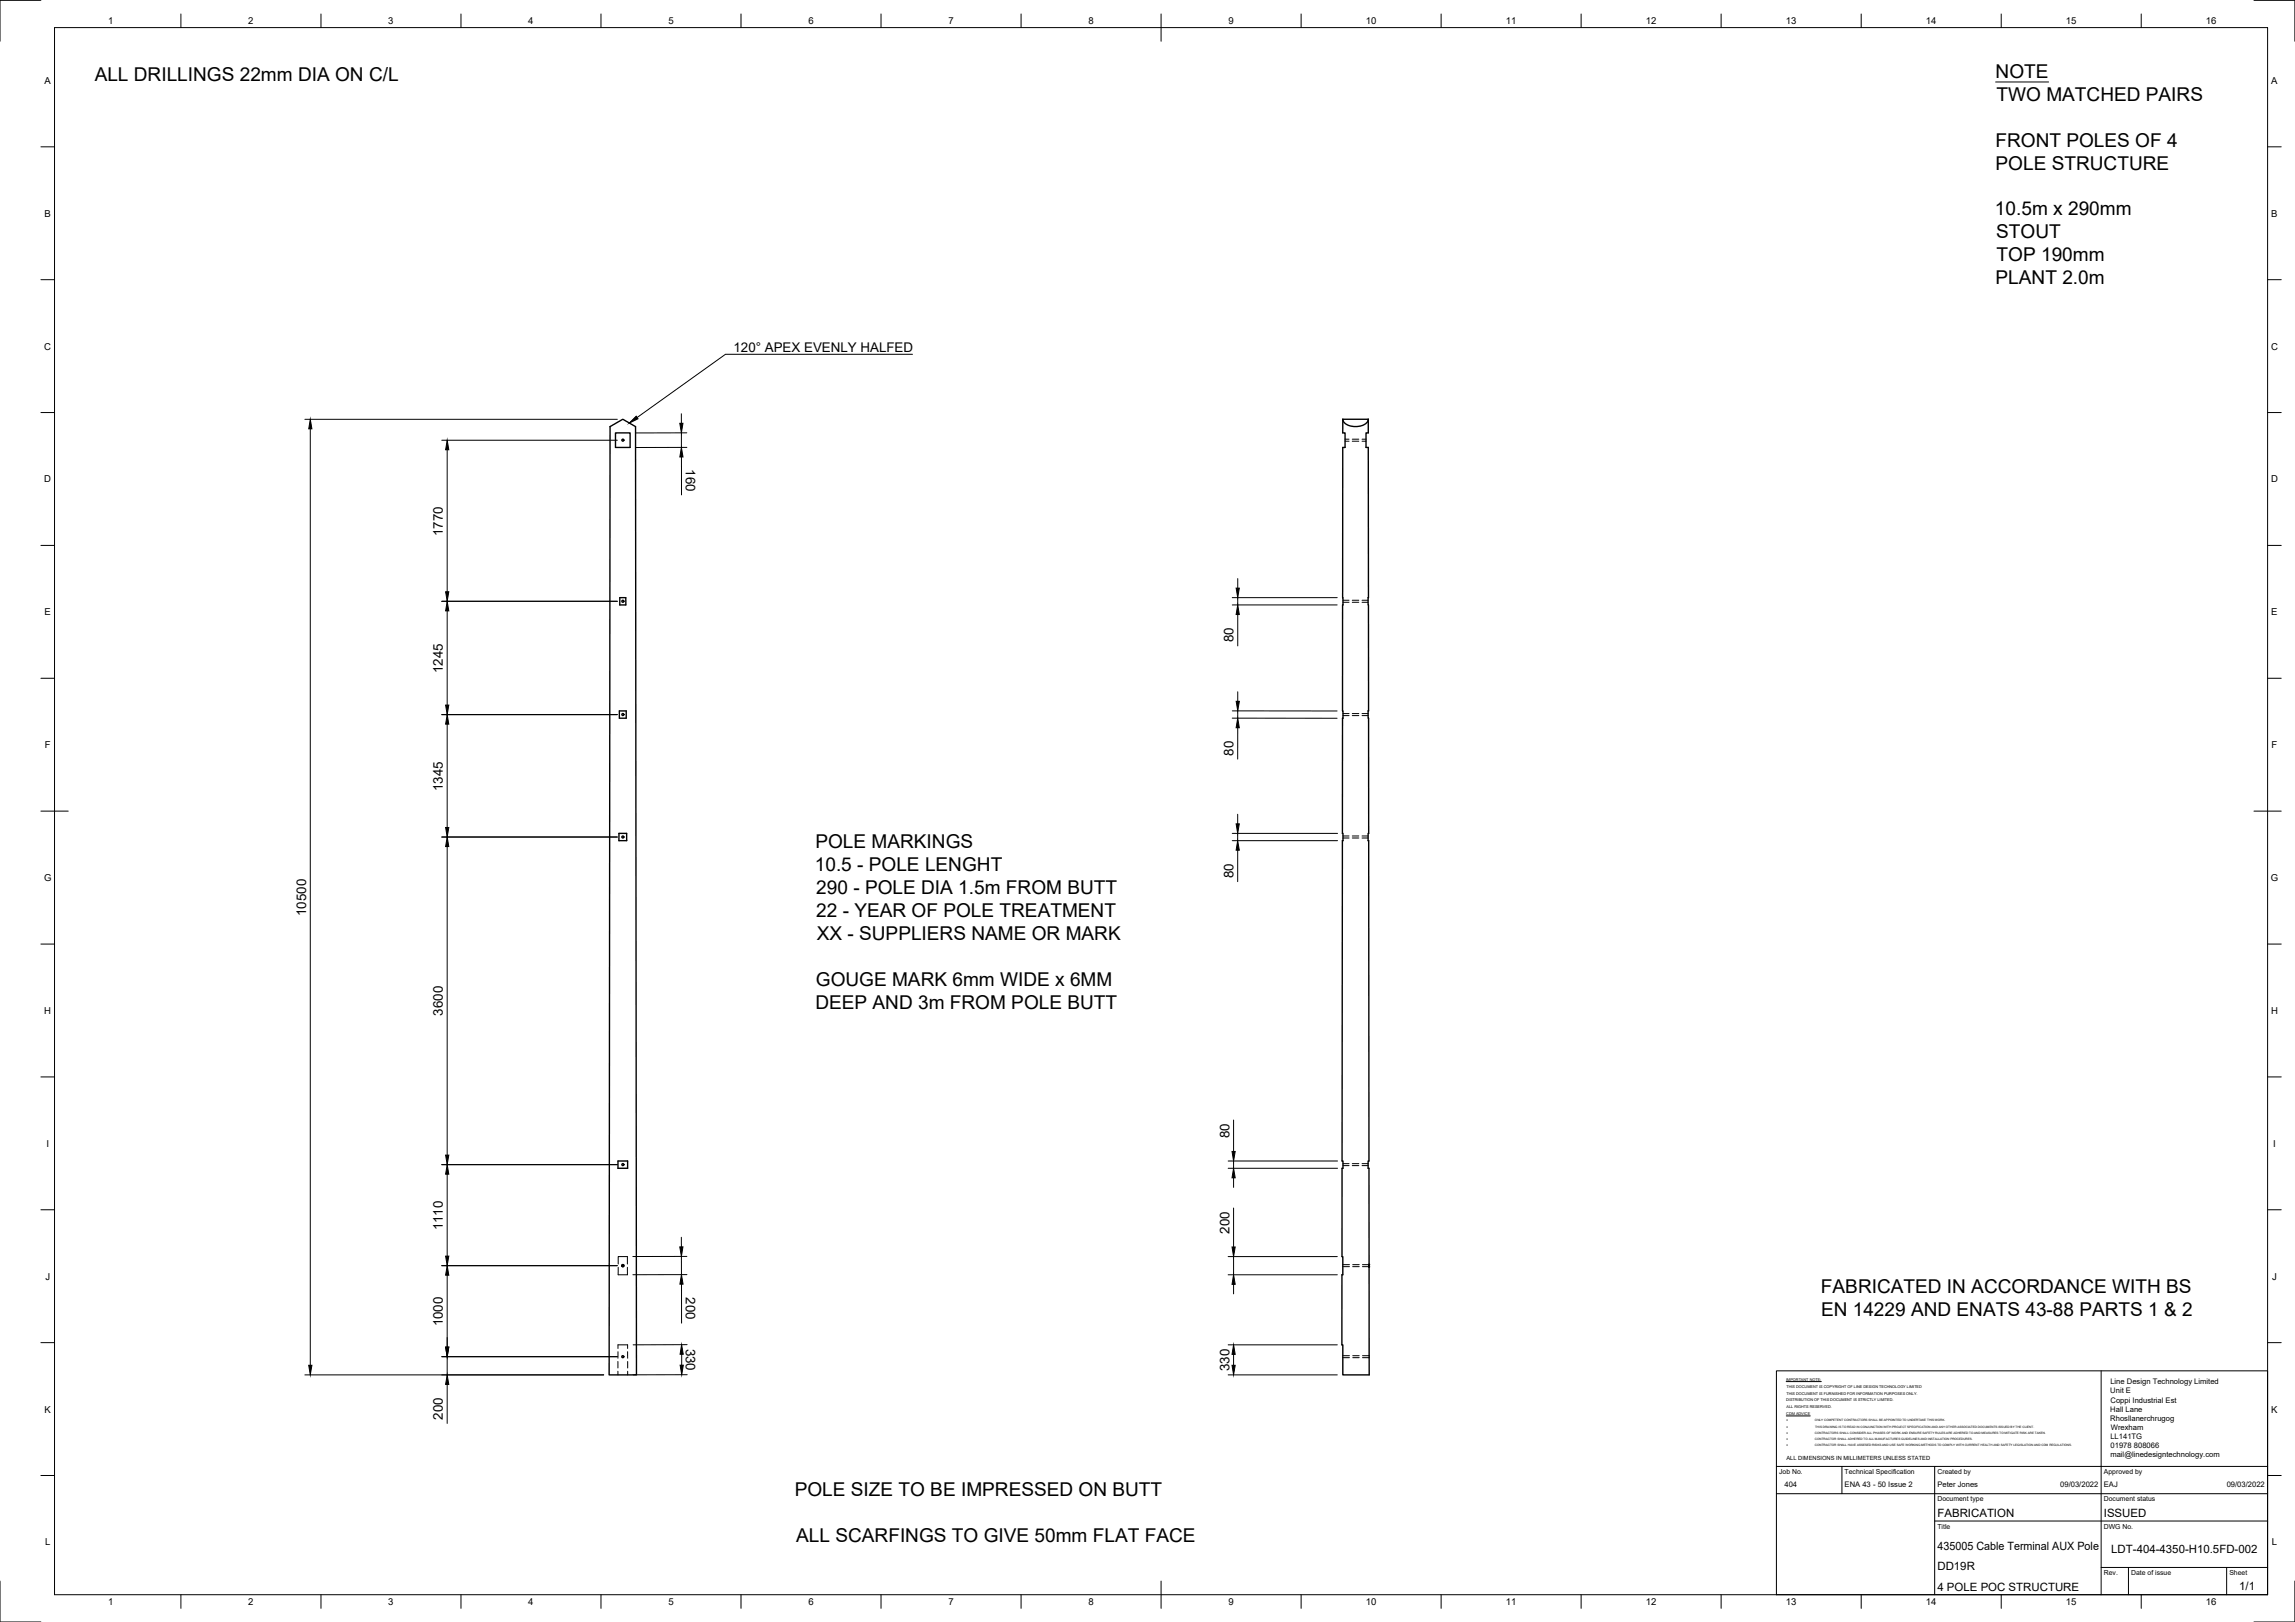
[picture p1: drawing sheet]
<svg xmlns="http://www.w3.org/2000/svg" width="841mm" height="594mm" viewBox="0 0 841 594" stroke-linecap="round" stroke-linejoin="round" font-family="sans-serif">
<defs><g id="words">
<g font-size="7">
<text x="34.7" y="29.5">ALL DRILLINGS 22mm DIA ON C/L</text>
<text x="731.3" y="28.5">NOTE</text>
<text x="731.7" y="36.9">TWO MATCHED PAIRS</text>
<text x="731.3" y="53.7">FRONT POLES OF 4</text>
<text x="731.3" y="62.1">POLE STRUCTURE</text>
<text x="731.1" y="78.8">10.5m x 290mm</text>
<text x="731.5" y="87.2">STOUT</text>
<text x="731.7" y="95.7">TOP 190mm</text>
<text x="731.3" y="104">PLANT 2.0m</text>
<text x="298.8" y="310.6">POLE MARKINGS</text>
<text x="298.6" y="319">10.5 - POLE LENGHT</text>
<text x="299.1" y="327.4">290 - POLE DIA 1.5m FROM BUTT</text>
<text x="299.1" y="335.8">22 - YEAR OF POLE TREATMENT</text>
<text x="299.3" y="344.2">XX - SUPPLIERS NAME OR MARK</text>
<text x="299" y="361">GOUGE MARK 6mm WIDE x 6MM</text>
<text x="298.8" y="369.4">DEEP AND 3m FROM POLE BUTT</text>
<text x="667.3" y="473.4">FABRICATED IN ACCORDANCE WITH BS</text>
<text x="667.3" y="481.9">EN 14229 AND ENATS 43-88 PARTS 1 &amp; 2</text>
<text x="291.2" y="547.9">POLE SIZE TO BE IMPRESSED ON BUTT</text>
<text x="291.8" y="564.7">ALL SCARFINGS TO GIVE 50mm FLAT FACE</text>
</g>
<g font-size="4.9">
<text x="268.8" y="129.1">120° APEX EVENLY HALFED</text>
<text x="251.3" y="171.8" transform="rotate(90 251.3 171.8)">160</text>
<text x="162.3" y="196.3" transform="rotate(-90 162.3 196.3)">1770</text>
<text x="452" y="235.3" transform="rotate(-90 452 235.3)">80</text>
<text x="162.3" y="246.6" transform="rotate(-90 162.3 246.6)">1245</text>
<text x="452" y="276.7" transform="rotate(-90 452 276.7)">80</text>
<text x="162.3" y="289.8" transform="rotate(-90 162.3 289.8)">1345</text>
<text x="452" y="321.6" transform="rotate(-90 452 321.6)">80</text>
<text x="112.2" y="335.5" transform="rotate(-90 112.2 335.5)">10500</text>
<text x="162.3" y="372" transform="rotate(-90 162.3 372)">3600</text>
<text x="450.5" y="416.9" transform="rotate(-90 450.5 416.9)">80</text>
<text x="162.3" y="450.7" transform="rotate(-90 162.3 450.7)">1110</text>
<text x="450.5" y="451.9" transform="rotate(-90 450.5 451.9)">200</text>
<text x="251.3" y="475.2" transform="rotate(90 251.3 475.2)">200</text>
<text x="162.3" y="485.8" transform="rotate(-90 162.3 485.8)">1000</text>
<text x="251.4" y="493.9" transform="rotate(90 251.4 493.9)">330</text>
<text x="450.5" y="502.1" transform="rotate(-90 450.5 502.1)">330</text>
<text x="162.3" y="520" transform="rotate(-90 162.3 520)">200</text>
</g>
<g font-size="4.2">
<text x="710" y="555.6">FABRICATION</text>
<text x="771" y="555.6">ISSUED</text>
<text x="710" y="567.6">435005 Cable Terminal AUX Pole</text>
<text x="773.7" y="569">LDT-404-4350-H10.5FD-002</text>
<text x="710" y="575.1">DD19R</text>
<text x="710" y="582.6">4 POLE POC STRUCTURE</text>
<text x="820.6" y="582.5">1/1</text>
</g>
<g font-size="3.5">
<text x="39.7" y="8.9">1</text>
<text x="91" y="8.9">2</text>
<text x="142.3" y="8.8">3</text>
<text x="193.6" y="8.9">4</text>
<text x="244.9" y="8.8">5</text>
<text x="296.2" y="8.8">6</text>
<text x="347.6" y="8.8">7</text>
<text x="398.9" y="8.8">8</text>
<text x="450.2" y="8.8">9</text>
<text x="500.5" y="8.8">10</text>
<text x="551.8" y="8.9">11</text>
<text x="603.1" y="8.9">12</text>
<text x="654.5" y="8.8">13</text>
<text x="705.8" y="8.9">14</text>
<text x="757.1" y="8.8">15</text>
<text x="808.4" y="8.8">16</text>
<text x="16.3" y="30.7">A</text>
<text x="832.3" y="30.7">A</text>
<text x="16.3" y="79.3">B</text>
<text x="832.3" y="79.3">B</text>
<text x="16.2" y="128">C</text>
<text x="832.2" y="128">C</text>
<text x="16.2" y="176.7">D</text>
<text x="832.2" y="176.7">D</text>
<text x="16.3" y="225.4">E</text>
<text x="832.3" y="225.4">E</text>
<text x="16.4" y="274">F</text>
<text x="832.4" y="274">F</text>
<text x="16.1" y="322.7">G</text>
<text x="832.1" y="322.7">G</text>
<text x="16.2" y="371.3">H</text>
<text x="832.2" y="371.3">H</text>
<text x="17" y="420">I</text>
<text x="833" y="420">I</text>
<text x="16.6" y="468.7">J</text>
<text x="832.6" y="468.7">J</text>
<text x="16.3" y="517.3">K</text>
<text x="832.3" y="517.3">K</text>
<text x="16.5" y="566">L</text>
<text x="832.5" y="566">L</text>
<text x="39.7" y="587.8">1</text>
<text x="91" y="587.8">2</text>
<text x="142.3" y="587.8">3</text>
<text x="193.6" y="587.8">4</text>
<text x="244.9" y="587.8">5</text>
<text x="296.2" y="587.8">6</text>
<text x="347.6" y="587.8">7</text>
<text x="398.9" y="587.8">8</text>
<text x="450.2" y="587.8">9</text>
<text x="500.5" y="587.8">10</text>
<text x="551.8" y="587.8">11</text>
<text x="603.1" y="587.8">12</text>
<text x="654.5" y="587.8">13</text>
<text x="705.8" y="587.8">14</text>
<text x="757.1" y="587.8">15</text>
<text x="808.4" y="587.8">16</text>
</g>
<g font-size="2.8">
<text x="773.4" y="507">Line Design Technology Limited</text>
<text x="773.3" y="510.3">Unit E</text>
<text x="773.4" y="513.7">Coppi Industrial Est</text>
<text x="773.3" y="517">Hall Lane</text>
<text x="773.3" y="520.4">Rhosllanerchrugog</text>
<text x="773.4" y="527.1">LL141TG</text>
<text x="773.5" y="523.7">Wrexham</text>
<text x="773.4" y="533.8">mail@linedesigntechnology.com</text>
<text x="773.5" y="530.4">01978 808066</text>
<text x="653.9" y="544.6">404</text>
<text x="676" y="544.6">ENA 43 - 50 Issue 2</text>
<text x="710" y="544.6">Peter Jones</text>
<text x="755" y="544.6">09/03/2022</text>
<text x="771" y="544.6">EAJ</text>
<text x="816" y="544.6">09/03/2022</text>
</g>
<g font-size="2.5">
<text x="652" y="539.9">Job No.</text>
<text x="676" y="539.9">Technical Specification</text>
<text x="710" y="539.9">Created by</text>
<text x="771" y="539.9">Approved by</text>
<text x="710" y="549.9">Document type</text>
<text x="771" y="549.9">Document status</text>
<text x="710" y="559.9">Title</text>
<text x="771" y="559.9">DWG No.</text>
<text x="771" y="576.9">Rev.</text>
<text x="781" y="576.9">Date of issue</text>
<text x="817" y="576.9">Sheet</text>
</g>
<text font-size="2.1" x="654.7" y="534.8">ALL DIMENSIONS IN MILLIMETERS UNLESS STATED</text>
<g font-size="1.4">
<text x="654.6" y="505.7">IMPORTANT NOTE:</text>
<text x="654.6" y="508.2">THIS DOCUMENT IS COPYRIGHT OF LINE DESIGN TECHNOLOGY LIMITED</text>
<text x="654.6" y="513.3">DISTRIBUTION OF THIS DOCUMENT IS STRICTLY LIMITED.</text>
<text x="654.6" y="510.8">THIS DOCUMENT IS FURNISHED FOR INFORMATION PURPOSES ONLY.</text>
<text x="654.7" y="515.8">ALL RIGHTS RESERVED.</text>
<text x="654.6" y="518.3">CDM ADVICE</text>
</g>
<g font-size="1.2">
<text x="654.6" y="520.6">·</text>
<text x="654.6" y="522.9">·</text>
<text x="654.6" y="525.1">·</text>
<text x="654.6" y="527.4">·</text>
<text x="654.6" y="529.6">·</text>
</g>
<g font-size="1.1">
<text x="665.1" y="520.6">ONLY COMPETENT CONTRACTORS SHALL BE APPOINTED TO UNDERTAKE THIS WORK.</text>
<text x="665.1" y="525.1">CONTRACTORS SHALL CONSIDER ALL PHASES OF WORK AND ENSURE SAFETY RULES ARE ADHERED TO AND MEASURES TO MITIGATE RISK ARE TAKEN.</text>
<text x="665.1" y="527.4">CONTRACTOR SHALL ADHERED TO ALL MANUFACTURES GUIDELINES AND INSTALLATION PROCEDURES.</text>
<text x="665.2" y="522.9">THIS DRAWING IS TO READ IN CONJUNCTION WITH PROJECT SPECIFICATION AND ANY OTHER ASSOCIATED DOCUMENTS ISSUED BY THE CLIENT.</text>
<text x="665.1" y="529.6">CONTRACTOR SHALL HAVE ASSESED RISKS AND USE SAFE WORKING METHODS TO COMPLY WITH CURRENT HEALTH AND SAFETY LEGISLATION AND CDM REGULATIONS.</text>
</g>
</g></defs>
<!-- layer: Visible -->
<g fill="none" stroke="#000" stroke-width=".51">
<path d="M223.6 156.2l3.5-2a1.27 1.27 0 0 1 2.2 0l3.6 2 .3 347.4h-10zM225.6 158.6h5.3v5.3h-5.3zM492.1 153.6v5h.8v5.3h-.8l-.2 141.3h.2v2.7h-.2l-.1 117.3h.3v2.7h-.3v32.3h.3v6.7h-.3l-.1 25.7h.4v11h9.7l-.1-39.6M492.1 153.6h9.3M492.1 153.5a4.4 4.4 0 0 0 5 2.7 4.1 4.1 0 0 0 4.3-2.7M501.4 153.6v5h-.8v5.3h.8l.2 141.3h-.2v2.7h.2l.1 117.3h-.3v2.7h.3v35.3M227.1 218.9h2.2v2.7h-2.2zM227 260.4h2.5v2.7h-2.5zM226.8 305.2h2.8l.1 2.7h-2.9zM226.5 425.2h3.5v2.7h-3.5zM501.7 463.2v.8z"/>
<circle cx="228.3" cy="161.2" r=".37"/>
<circle cx="228.3" cy="220.2" r=".37"/>
<circle cx="228.3" cy="261.7" r=".37"/>
<circle cx="228.3" cy="306.6" r=".37"/>
<circle cx="228.3" cy="426.6" r=".37"/>
<circle cx="228.3" cy="463.6" r=".37"/>
<circle cx="228.3" cy="463.6" r=".39"/>
<circle cx="228.2" cy="496.9" r=".36"/>
</g>
<!-- layer: Hidden -->
<g fill="none" stroke="#000" stroke-width=".37">
<path d="M492.9 160.9h1.5M492.9 161.6h1.5M495.6 160.9h2.3M495.6 161.6h2.3M499.1 160.9h1.5M499.1 161.6h1.5M492.1 219.9h2.3M495.6 219.9h2.3M499.1 219.9h2.3M492.1 220.6h2.3M495.6 220.6h2.3M499.1 220.6h2.3"/>
<path d="M492.1 261.4h2.3M492.1 262.1h2.3M495.6 261.4h2.3M495.6 262.1h2.3M499.1 261.4h2.3M499.1 262.1h2.3M492.1 306.2h2.3M492.1 306.9h2.3M495.6 306.2h2.3M495.6 306.9h2.3M499.1 306.2h2.3M499.1 306.9h2.3"/>
<path d="M492.1 426.2h2.3M492.1 426.9h2.3M495.6 426.2h2.3M495.6 426.9h2.3M499.1 426.2h2.3M499.1 426.9h2.3M226.5 463v-2.8h3.4v2.8M226.5 464.2v2.7h3.4v-2.7M492.1 463.2h2.4M492.1 463.9h2.4M495.7 463.2h2.4M495.7 463.9h2.4"/>
<path d="M499.3 463.2h2.4M499.3 463.9h2.4M226.4 498.7v2.4M226.5 495.1l-.1 2.4M226.5 493.9v-1.3h3.5v1.3M230 495.1v2.4M230 498.7v2.4M492.1 496.5h2.4M492.1 497.3h2.4M495.7 496.5h2.4M495.7 497.3h2.4M499.3 496.5h2.4"/>
<path d="M499.3 497.3h2.4M226.4 502.2v1.4M230 502.2v1.4"/>
</g>
<!-- layer: Visible -->
<g fill="#000" stroke="#000" stroke-width=".37">
<circle cx="501.7" cy="463.2" r=".24"/>
<circle cx="501.7" cy="464" r=".24"/>
</g>
<!-- layer: Border -->
<g fill="none" stroke="#000" stroke-width=".37">
<path d="M15 .1h-15v15M20 10.1h811v574h-811zM66.3 5.1v5M117.6 5.1v5M168.9 5.1v5M220.2 5.1v5M271.5 5.1v5M322.9 5.1v5M374.2 5.1v5M425.5 5.1v10M476.8 5.1v5M528.1 5.1v5"/>
<path d="M579.4 5.1v5M630.7 5.1v5M682.1 5.1v5M733.4 5.1v5M784.7 5.1v5M826 .1h15v15M15 53.8h5M831 53.8h5M15 102.4h5M831 102.4h5M15 151.1h5M831 151.1h5"/>
<path d="M15 199.8h5M831 199.8h5M15 248.4h5M831 248.4h5M15 297.1h10M826 297.1h10M15 345.8h5M831 345.8h5M15 394.4h5M831 394.4h5M15 443.1h5M831 443.1h5"/>
<path d="M15 491.8h5M831 491.8h5M15 540.4h5M831 540.4h5M0 579.1v15h15M425.5 579.1v10M841 579.1v15h-15M66.3 584.1v5M117.6 584.1v5M168.9 584.1v5M220.2 584.1v5M271.5 584.1v5"/>
<path d="M322.9 584.1v5M374.2 584.1v5M476.8 584.1v5M528.1 584.1v5M579.4 584.1v5M630.7 584.1v5M682.1 584.1v5M733.4 584.1v5M784.7 584.1v5"/>
</g>
<!-- layer: TitleBlock -->
<path d="M654.6 506h12.8M654.6 518.6h8.8M770 502.1v82M651 537.1h180v47h-180zM651 537.1v-35h180v35M675 537.1v10M709 537.1v47M651 547.1h180M709 557.1h122M770 574.1h61M780 574.1v10M816 574.1v10" fill="none" stroke="#000" stroke-width=".37"/>
<!-- layer: Annotations -->
<path d="M731.3 30h19.4M334.4 129.8h-68.5l-32.4 23.1" fill="none" stroke="#000" stroke-width=".37"/>
<!-- layer: Dimensions -->
<g fill="none" stroke="#000" stroke-width=".37">
<path d="M111.7 153.6h114.5M113.7 157.1v343M249.7 151.5v3.5M249.7 158.6v5.3M251.7 158.5l-18.8 .1M161.9 161.2h64.3M163.9 164.7v52M249.7 167.4v13.9M251.7 163.9h-18.8M451.6 218.9h38.4M453.6 211.9v3.5M453.6 218.9v2.7"/>
<path d="M161.9 220.2h64.3M163.9 223.7v34.5M451.6 221.6h38.4M453.6 225.1v11.5M453.6 253.4v3.5M161.9 261.7h64.3M163.9 265.2v37.9M451.6 263l38.4 .1M451.6 260.4h38.4M453.6 260.4v2.6M453.6 266.5v11.5M453.6 298.2v3.5"/>
<path d="M161.9 306.6h64.3M163.9 310.1v113M451.6 305.2h38.6M451.6 307.9h38.6M453.6 305.2v2.7M453.6 311.4v11.5M452.1 410.2v11.5M161.9 426.6h64.3M163.9 430.1v30M450.1 427.9h40.1M450.1 425.2h40.1M452.1 425.2v2.7"/>
<path d="M452.1 431.4v3.5M249.7 453.2v3.5M452.1 442.5v14.2M161.9 463.6h64.3M163.9 467.1v26.3M249.7 460.2v6.6M249.7 470.3l.1 14.3M251.7 460.2h-19.8M251.7 466.8l-19.8 .1M450.1 466.9h40M450.1 460.2h40M452.1 460.2v6.7"/>
<path d="M452.1 470.4v3.5M161.9 496.9h64.3M163.9 496.9v6.7M249.8 496v4M251.8 492.5l-19.8 .1M450.1 492.6h40M452.1 496.1v4M111.7 503.6h109.5M163.9 507.1v14.2M251.8 503.5h-19.8M450.1 503.6h40"/>
</g>
<g fill="#000" stroke="#000" stroke-width=".37">
<path d="M113.7 153.6l.6 3.5h-1.2zM249.1 155h1.2l-.6 3.6zM163.9 161.2l.6 3.5h-1.2zM249.7 163.9l.6 3.5h-1.2zM163.3 216.7h1.2l-.6 3.5zM453 215.4h1.2l-.6 3.5zM163.9 220.2l.6 3.5h-1.2zM453.6 221.6l.6 3.5h-1.2zM163.3 258.2h1.2l-.6 3.5zM453 256.9h1.2l-.6 3.5zM163.9 261.7l.6 3.5h-1.2zM453.6 263l.6 3.5h-1.2z"/>
<path d="M163.3 303.1h1.2l-.6 3.5zM163.9 306.6l.6 3.5h-1.2zM453 301.7h1.2l-.6 3.5zM453.6 307.9l.6 3.5h-1.2zM163.3 423.1h1.2l-.6 3.5zM163.9 426.6l.6 3.5h-1.2zM452.1 427.9l.5 3.5h-1.1zM451.5 421.7h1.1l-.5 3.5zM249.1 456.7h1.2l-.6 3.5zM451.5 456.7h1.1l-.5 3.5zM163.3 460.1h1.2l-.6 3.5zM163.9 463.6l.6 3.5h-1.2z"/>
<path d="M249.7 466.8l.6 3.5h-1.1zM452.1 466.9l.5 3.5h-1.1zM163.3 493.4h1.2l-.6 3.5zM249.8 492.5l.6 3.5h-1.2zM452.1 492.6l.5 3.5h-1.1zM113.1 500.1h1.2l-.6 3.5zM163.9 503.6l.6 3.5h-1.2zM249.2 500h1.2l-.6 3.5zM451.5 500.1h1.1l-.5 3.5z"/>
</g>
<!-- layer: Annotations -->
<path d="M230.6 155l2.5-2.6 .7 1z" fill="#000" stroke="#000" stroke-width=".37"/>
<use href="#words"/>
</svg>
